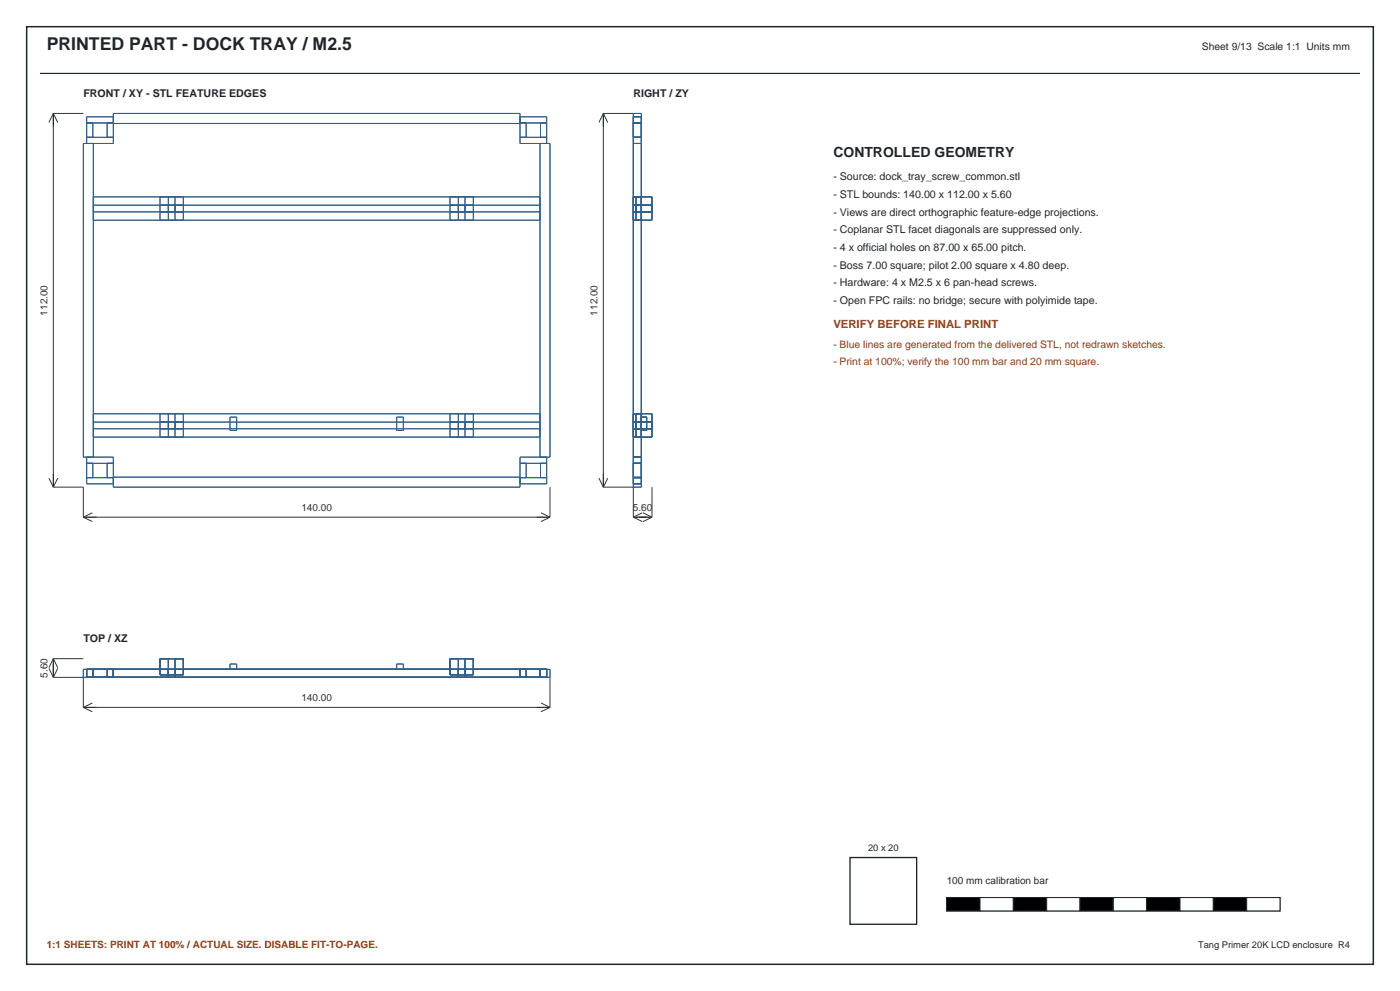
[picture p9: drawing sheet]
<svg xmlns="http://www.w3.org/2000/svg" width="420mm" height="297mm" viewBox="0 0 420 297" stroke-linecap="round" stroke-linejoin="round" font-family="sans-serif">
<defs><g id="words">
<text font-size="5.3" fill="#20252b" x="14" y="15">PRINTED PART - DOCK TRAY / M2.5</text>
<text font-size="4.2" fill="#20252b" x="250" y="47">CONTROLLED GEOMETRY</text>
<text font-size="3.4" fill="#8a3b12" x="250" y="98.4">VERIFY BEFORE FINAL PRINT</text>
<g font-size="3.2" fill="#20252b">
<text x="25" y="29">FRONT / XY - STL FEATURE EDGES</text>
<text x="190" y="29">RIGHT / ZY</text>
<text x="250" y="54">- Source: dock_tray_screw_common.stl</text>
<text x="250" y="59.3">- STL bounds: 140.00 x 112.00 x 5.60</text>
<text x="250" y="64.6">- Views are direct orthographic feature-edge projections.</text>
<text x="250" y="69.9">- Coplanar STL facet diagonals are suppressed only.</text>
<text x="250" y="75.2">- 4 x official holes on 87.00 x 65.00 pitch.</text>
<text x="250" y="80.5">- Boss 7.00 square; pilot 2.00 square x 4.80 deep.</text>
<text x="250" y="85.8">- Hardware: 4 x M2.5 x 6 pan-head screws.</text>
<text x="250" y="91.1">- Open FPC rails: no bridge; secure with polyimide tape.</text>
<text x="25" y="192.4">TOP / XZ</text>
</g>
<text font-size="3.1" fill="#20252b" x="360.5" y="15">Sheet 9/13 Scale 1:1 Units mm</text>
<g font-size="3.1" fill="#8a3b12">
<text x="250" y="104.4">- Blue lines are generated from the delivered STL, not redrawn sketches.</text>
<text x="250" y="109.4">- Print at 100%; verify the 100 mm bar and 20 mm square.</text>
</g>
<g font-size="3" fill="#333">
<text x="14.2" y="94.6" transform="rotate(-90 14.2 94.6)">112.00</text>
<text x="179.2" y="94.6" transform="rotate(-90 179.2 94.6)">112.00</text>
<text x="90.4" y="153.2">140.00</text>
<text x="189.9" y="153.2">5.60</text>
<text x="14.2" y="203.1" transform="rotate(-90 14.2 203.1)">5.60</text>
<text x="90.4" y="210.2">140.00</text>
</g>
<text font-size="3" fill="#20252b" x="284" y="265">100 mm calibration bar</text>
<text font-size="3" fill="#8a3b12" x="14" y="284">1:1 SHEETS: PRINT AT 100% / ACTUAL SIZE. DISABLE FIT-TO-PAGE.</text>
<g font-size="2.8" fill="#20252b">
<text x="260.4" y="255">20 x 20</text>
<text x="359.4" y="284">Tang Primer 20K LCD enclosure R4</text>
</g>
</g></defs>
<path d="M8 8h404v281h-404z" fill="none" stroke="#20252b" stroke-width=".45"/>
<path d="M12 22h396" fill="none" stroke="#20252b" stroke-width=".35"/>
<g fill="none" stroke="#335f87" stroke-width=".3">
<path d="M26 36.8h8M27.8 36.8v4.4M32.1 36.8v4.4M34 37h122M34 35h-8v8M156 35h8v8M156 36.8h8M157.8 36.8v4.4M162.1 36.8v4.4M190 34h2.4v112h-2.4zM190 37h2.4M190 36.8h2.4"/>
<path d="M190 35h2.4M25 43h9v-9h122v9h9v94h-9v9h-122v-9h-9zM26 41.2h8M28 43v94M28 59h134M48 59v7M50.5 59v7M52.5 59v7M55 59v7M135 59v7M137.5 59v7M139.5 59v7"/>
<path d="M142 59v7M156 41.2h8M162 43v94M190 43h2.4M190 41.2h2.4M190 59h5.6v7h-5.6M190.8 59v7M28 66h134M28 63.5h134M28 61.5h134M190 63.5h5.6M190 61.5h5.6"/>
<path d="M26 137v8h8M26 138.9h8M27.8 138.9v4.3M28 131h134M28 128.5h134M28 126.5h134M28 124h134M32.1 138.9v4.3M48 124v7M50.5 124v7M52.5 124v7M55 124v7"/>
<path d="M69 125h2v4h-2zM119 125h2v4h-2zM135 124v7M137.5 124v7M139.5 124v7M142 124v7M156 138.9h8M157.8 138.9v4.3M162.1 138.9v4.3M164 137v8h-8M190 137h2.4M190 138.9h2.4"/>
<path d="M190 124h5.6v7h-5.6M190 128.5h5.6M190 126.5h5.6M190.8 124v7M192.4 125h1.6v4h-1.6M26 143.2h8M34 143h122M156 143.2h8M190 143h2.4M190 145h2.4M190 143.2h2.4M48 197.4h7v4.8h-7z"/>
<path d="M50.5 197.4v5.6M52.5 197.4v5.6M135 197.4h7v4.8h-7zM137.5 197.4v5.6M139.5 197.4v5.6M25 200.6h140v2.4h-140zM26 200.6v2.4M27.8 200.6v2.4M28 200.6v2.4M32.1 200.6v2.4M34 200.6v2.4M69 200.6v-1.6h2v1.6"/>
<path d="M119 200.6v-1.6h2v1.6M156 200.6v2.4M157.8 200.6v2.4M162 200.6v2.4M162.1 200.6v2.4M164 200.6v2.4"/>
</g>
<g fill="none" stroke="#333" stroke-width=".3">
<path d="M16 34h9M16 34v112M16 34l1.3 2.7M16 34l-1.3 2.7M181 34h9M181 34v112M181 34l1.3 2.7M181 34l-1.3 2.7M14.7 143.3l1.3 2.7M16 146h9v9M17.3 143.3l-1.3 2.7M25 155h140"/>
<path d="M25 155l2.7 1.3M27.7 153.7l-2.7 1.3M162.3 153.7l2.7 1.3M165 146v9M165 155l-2.7 1.3M179.7 143.3l1.3 2.7M181 146h9v9M182.3 143.3l-1.3 2.7M190 155h5.6M190 155l2.7 1.3M192.7 153.7l-2.7 1.3M192.9 153.7l2.7 1.3"/>
<path d="M195.6 146v9M195.6 155l-2.7 1.3M16 197.4v5.6M16 197.4h9M16 197.4l1.3 2.7M16 197.4l-1.3 2.7M14.7 200.3l1.3 2.7M16 203h9v9M17.3 200.3l-1.3 2.7M25 212h140M25 212l2.7 1.3M27.7 210.7l-2.7 1.3"/>
<path d="M162.3 210.7l2.7 1.3M165 203v9M165 212l-2.7 1.3"/>
</g>
<path d="M284 269h100v4h-100z" fill-rule="evenodd" fill="#fff" stroke="#20252b" stroke-width=".35"/>
<path d="M284 269h10v4h-10z" fill-rule="evenodd" fill="#000" stroke="#20252b" stroke-width=".3"/>
<path d="M294 269h10v4h-10z" fill-rule="evenodd" fill="#fff" stroke="#20252b" stroke-width=".3"/>
<path d="M304 269h10v4h-10z" fill-rule="evenodd" fill="#000" stroke="#20252b" stroke-width=".3"/>
<path d="M314 269h10v4h-10z" fill-rule="evenodd" fill="#fff" stroke="#20252b" stroke-width=".3"/>
<path d="M324 269h10v4h-10z" fill-rule="evenodd" fill="#000" stroke="#20252b" stroke-width=".3"/>
<path d="M334 269h10v4h-10z" fill-rule="evenodd" fill="#fff" stroke="#20252b" stroke-width=".3"/>
<path d="M344 269h10v4h-10z" fill-rule="evenodd" fill="#000" stroke="#20252b" stroke-width=".3"/>
<path d="M354 269h10v4h-10z" fill-rule="evenodd" fill="#fff" stroke="#20252b" stroke-width=".3"/>
<path d="M364 269h10v4h-10z" fill-rule="evenodd" fill="#000" stroke="#20252b" stroke-width=".3"/>
<path d="M374 269h10v4h-10z" fill-rule="evenodd" fill="#fff" stroke="#20252b" stroke-width=".3"/>
<path d="M255 257h20v20h-20z" fill="none" stroke="#20252b" stroke-width=".4"/>
<use href="#words"/>
</svg>
